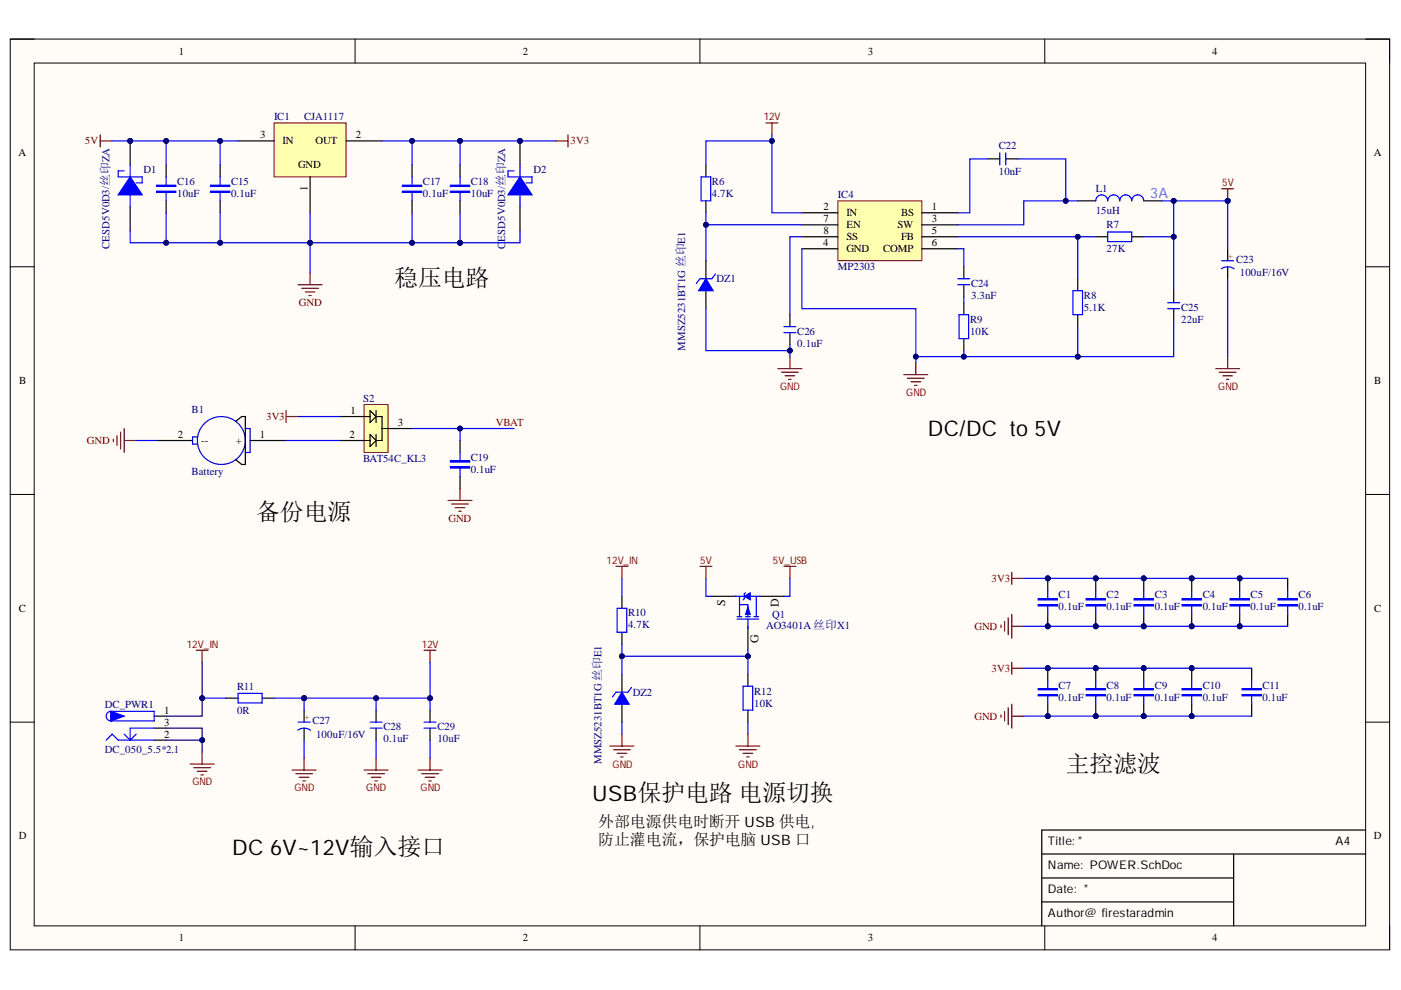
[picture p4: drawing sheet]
<svg xmlns="http://www.w3.org/2000/svg" width="297mm" height="210mm" viewBox="0 0 297 210" stroke-linecap="round" stroke-linejoin="round" font-family="sans-serif">
<defs><g id="words">
<g font-size="5.1">
<text x="83.6" y="60.6">稳压电路</text>
<text x="54.3" y="110.2">备份电源</text>
<text x="226" y="163.6">主控滤波</text>
</g>
<g font-size="4.6">
<text x="196.7" y="92.4">DC/DC to 5V</text>
<text x="125.6" y="169.9">USB保护电路 电源切换</text>
<text x="49.2" y="181.3">DC 6V~12V输入接口</text>
</g>
<g font-size="3.4">
<text x="126.8" y="175.3">外部电源供电时断开 USB 供电,</text>
<text x="126.8" y="179.1">防止灌电流，保护电脑 USB 口</text>
</g>
<text font-size="3" fill="#4a86e8" x="243.8" y="41.9">3A</text>
<g font-size="2.5" fill="#080d02">
<text x="153.7" y="128.5" transform="rotate(-90 153.7 128.5)">S</text>
<text x="165.1" y="128.8" transform="rotate(-90 165.1 128.8)">D</text>
<text x="160.8" y="136.4" transform="rotate(-90 160.8 136.4)">G</text>
</g>
<g font-size="2.5">
<text x="222.2" y="179.2">Title: *</text>
<text x="283.2" y="179.2">A4</text>
<text x="222.2" y="184.3">Name: POWER.SchDoc</text>
<text x="222.2" y="189.4">Date: *</text>
<text x="222.2" y="194.4">Author@ firestaradmin</text>
</g>
<g font-size="2.3">
<text x="37.9" y="11.6">1</text>
<text x="110.8" y="11.6">2</text>
<text x="184" y="11.6">3</text>
<text x="257" y="11.6">4</text>
<text x="55.2" y="29.3">3</text>
<text x="75.5" y="29.3">2</text>
<text x="3.9" y="33.1">A</text>
<text x="59.9" y="30.6">IN</text>
<text x="63.2" y="35.7">GND</text>
<text x="66.9" y="30.6">OUT</text>
<text x="291.3" y="33.1">A</text>
<text x="65.2" y="40.4" transform="rotate(-90 65.2 40.4)">1</text>
<text x="174.6" y="44.6">2</text>
<text x="174.6" y="47.1">7</text>
<text x="179.4" y="45.8">IN</text>
<text x="191" y="45.8">BS</text>
<text x="197.5" y="44.6">1</text>
<text x="197.5" y="47.1">3</text>
<text x="174.5" y="52.3">4</text>
<text x="174.6" y="49.7">8</text>
<text x="179.4" y="48.4">EN</text>
<text x="179.4" y="51">SS</text>
<text x="179.4" y="53.5">GND</text>
<text x="187.2" y="53.5">COMP</text>
<text x="190.3" y="48.4">SW</text>
<text x="191" y="51">FB</text>
<text x="197.5" y="49.7">5</text>
<text x="197.5" y="52.3">6</text>
<text x="4.1" y="81.4">B</text>
<text x="291.4" y="81.4">B</text>
<text x="74.3" y="87.8">1</text>
<text x="37.7" y="92.9">2</text>
<text x="42.6" y="94.2">--</text>
<text x="50" y="94.2">+</text>
<text x="55.1" y="92.9">1</text>
<text x="74.1" y="92.9">2</text>
<text x="84.3" y="90.3">3</text>
<text x="4" y="129.7">C</text>
<text x="291.4" y="129.7">C</text>
<text x="34.8" y="151.3">1</text>
<text x="34.8" y="153.9">3</text>
<text x="34.8" y="156.4">2</text>
<text x="4" y="178">D</text>
<text x="291.3" y="178">D</text>
<text x="37.9" y="199.6">1</text>
<text x="110.8" y="199.6">2</text>
<text x="184" y="199.6">3</text>
<text x="257" y="199.6">4</text>
</g>
<g font-size="2.3" fill="#000080">
<text x="58.1" y="25.5">IC1</text>
<text x="64.5" y="25.5">CJA1117</text>
<text x="211.8" y="31.6">C22</text>
<text x="30.5" y="36.7">D1</text>
<text x="37.6" y="39.2">C16</text>
<text x="37.6" y="41.8">10uF</text>
<text x="49" y="39.2">C15</text>
<text x="49" y="41.8">0.1uF</text>
<text x="89.7" y="39.2">C17</text>
<text x="89.7" y="41.8">0.1uF</text>
<text x="99.8" y="39.2">C18</text>
<text x="99.8" y="41.8">10uF</text>
<text x="113.1" y="36.7">D2</text>
<text x="150.9" y="39.2">R6</text>
<text x="150.9" y="41.8">4.7K</text>
<text x="211.8" y="37.2">10nF</text>
<text x="232.3" y="40.8">L1</text>
<text x="177.7" y="42">IC4</text>
<text x="232.3" y="45.3">15uH</text>
<text x="23.2" y="52.8" transform="rotate(-90 23.2 52.8)">CESD5V0D3/丝印ZA</text>
<text x="107.1" y="52.8" transform="rotate(-90 107.1 52.8)">C</text>
<text x="107.1" y="51.2" transform="rotate(-90 107.1 51.2)">ESD5V0D3/丝印ZA</text>
<text x="234.6" y="48.4">R7</text>
<text x="234.6" y="53.5">27K</text>
<text x="151.9" y="59.9">DZ1</text>
<text x="177.7" y="57.3">MP2303</text>
<text x="262.1" y="55.8">C23</text>
<text x="262.9" y="58.6">100uF/16V</text>
<text x="205.9" y="60.9">C24</text>
<text x="205.9" y="63.4">3.3nF</text>
<text x="229.8" y="63.4">R8</text>
<text x="229.8" y="65.9">5.1K</text>
<text x="250.4" y="65.9">C25</text>
<text x="169" y="71">C26</text>
<text x="205.7" y="68.5">R9</text>
<text x="205.7" y="71">10K</text>
<text x="250.4" y="68.5">22uF</text>
<text x="145.3" y="74.3" transform="rotate(-90 145.3 74.3)">MMSZ5231BT1G 丝印E1</text>
<text x="169" y="73.6">0.1uF</text>
<text x="40.6" y="87.5">B1</text>
<text x="77" y="85.2">S2</text>
<text x="40.6" y="100.8">Battery</text>
<text x="77" y="98">BAT54C_KL3</text>
<text x="99.8" y="97.7">C19</text>
<text x="99.8" y="100.3">0.1uF</text>
<text x="133.2" y="130.7">R10</text>
<text x="163.7" y="131">Q1</text>
<text x="224.5" y="126.9">C1</text>
<text x="224.5" y="129.4">0.1uF</text>
<text x="234.6" y="126.9">C2</text>
<text x="234.6" y="129.4">0.1uF</text>
<text x="244.8" y="126.9">C3</text>
<text x="244.8" y="129.4">0.1uF</text>
<text x="255" y="126.9">C4</text>
<text x="255" y="129.4">0.1uF</text>
<text x="265.1" y="126.9">C5</text>
<text x="265.1" y="129.4">0.1uF</text>
<text x="275.3" y="126.9">C6</text>
<text x="275.3" y="129.4">0.1uF</text>
<text x="133.2" y="133.2">4.7K</text>
<text x="162.4" y="133.4">AO3401A丝印X1</text>
<text x="50.3" y="146.3">R11</text>
<text x="134.2" y="147.5">DZ2</text>
<text x="159.9" y="147.3">R12</text>
<text x="159.9" y="149.8">10K</text>
<text x="224.5" y="146">C7</text>
<text x="224.5" y="148.5">0.1uF</text>
<text x="234.6" y="146">C8</text>
<text x="234.6" y="148.5">0.1uF</text>
<text x="244.8" y="146">C9</text>
<text x="244.8" y="148.5">0.1uF</text>
<text x="255" y="146">C10</text>
<text x="255" y="148.5">0.1uF</text>
<text x="267.7" y="146">C11</text>
<text x="267.7" y="148.5">0.1uF</text>
<text x="22.3" y="150.1">DC_PWR1</text>
<text x="50.3" y="151.3">0R</text>
<text x="66.2" y="153.6">C27</text>
<text x="81.3" y="154.9">C28</text>
<text x="92.7" y="154.9">C29</text>
<text x="22.3" y="159.7">DC_050_5.5*2.1</text>
<text x="67" y="156.4">100uF/16V</text>
<text x="81.3" y="157.4">0.1uF</text>
<text x="92.7" y="157.4">10uF</text>
<text x="127.5" y="162" transform="rotate(-90 127.5 162)">MMSZ5231BT1G 丝印E1</text>
</g>
<g font-size="2.3" fill="#800000">
<text x="18" y="30.6">5V</text>
<text x="121" y="30.6">3V3</text>
<text x="63.4" y="64.9">GND</text>
<text x="56.4" y="89">3V3</text>
<text x="18.4" y="94.2">GND</text>
<text x="105.2" y="90.3">VBAT</text>
<text x="95.1" y="110.7">GND</text>
<text x="210.2" y="123.3">3V3</text>
<text x="206.6" y="133.5">GND</text>
<text x="210.2" y="142.4">3V3</text>
<text x="206.6" y="152.6">GND</text>
</g>
<g font-size="2.2" fill="#800000">
<text x="161.9" y="25.5">12V</text>
<text x="259.1" y="39.5">5V</text>
<text x="165.4" y="82.7">GND</text>
<text x="192.1" y="84">GND</text>
<text x="258.3" y="82.7">GND</text>
<text x="128.6" y="119.5">12V_IN</text>
<text x="148.5" y="119.5">5V</text>
<text x="163.9" y="119.5">5V_USB</text>
<text x="39.6" y="137.4">12V_IN</text>
<text x="89.4" y="137.4">12V</text>
<text x="40.8" y="166.5">GND</text>
<text x="62.4" y="167.8">GND</text>
<text x="77.7" y="167.8">GND</text>
<text x="89.2" y="167.8">GND</text>
<text x="129.9" y="162.7">GND</text>
<text x="156.5" y="162.7">GND</text>
</g>
<g font-size="1.9" fill="#f00">
<text x="260.4" y="53.8" transform="rotate(90 260.4 53.8)">+</text>
<text x="64.6" y="151.6" transform="rotate(90 64.6 151.6)">+</text>
</g>
</g></defs>
<path d="M2.2 8.3h292.4v193.1h-292.4z" fill-rule="evenodd" fill="#fffcf8"/>
<path d="M2.2 8.3h292.4v193.1h-292.4z" fill="none" stroke="#000" stroke-width=".21"/>
<path d="M7.3 13.4h282.2v182.9h-282.2z" fill-rule="evenodd" fill="#fffcf8"/>
<g fill="none" stroke="#000" stroke-width=".21">
<path d="M2.2 8.3h5.1M7.3 13.4h282.2v182.9h-282.2zM75.3 8.3v5.1M148.4 8.3v5.1M221.5 8.3v5.1M289.5 8.3h5.1v5.1M2.2 56.6h5.1M289.5 56.6h5.1M2.2 104.8h5.1M289.5 104.8h5.1M2.2 153.1h5.1M289.5 153.1h5.1"/>
<path d="M75.3 196.3v5.1M148.4 196.3v5.1M221.5 196.3v5.1M294.6 196.3v5.1"/>
</g>
<path d="M289.5 176h-68.6v20.3M220.9 181.1h68.6M220.9 186.2h40.7M220.9 191.2h40.7M261.6 181.1v15.2" fill="none" stroke="#000" stroke-width=".25"/>
<path d="M21.2 29.9h2.6M21.2 28.6v2.5M117.9 29.9h2.5M120.4 28.6v2.5" fill="none" stroke="#800000" stroke-width=".25"/>
<path d="M58.1 26.1h15.3v11.4h-15.3z" fill-rule="evenodd" fill="#ffffb0"/>
<path d="M58.1 26.1h15.3v11.4h-15.3z" fill="none" stroke="#800000" stroke-width=".21"/>
<path d="M35.2 35v2.5M46.7 35v2.5M50.5 29.9h7.6M65.7 37.5v7.6M73.4 29.9h7.6M87.4 35v2.5M97.5 35v2.5M35.2 42.6v2.5M46.7 42.6v2.5M87.4 42.6v2.5M97.5 42.6v2.5" fill="none" stroke="#000" stroke-width=".25"/>
<g fill="none" stroke="#00f" stroke-width=".25">
<path d="M33.2 39.3h4.1v.2h-4.1zM33.2 39.4h4.1M35.2 37.5v1.8M44.6 39.3h4.1v.2h-4.1zM44.6 39.4h4.1M46.7 37.5v1.8M85.3 39.3h4.1v.2h-4.1zM85.3 39.4h4.1M87.4 37.5v1.8M95.5 39.3h4.1v.2h-4.1zM95.5 39.4h4.1M97.5 37.5v1.8"/>
<path d="M33.2 40.5h4.1v.3h-4.1zM33.2 40.7h4.1M35.2 40.8v1.8M44.6 40.5h4.1v.3h-4.1zM44.6 40.7h4.1M46.7 40.8v1.8M85.3 40.5h4.1v.3h-4.1zM85.3 40.7h4.1M87.4 40.8v1.8M95.5 40.5h4.1v.3h-4.1zM95.5 40.7h4.1M97.5 40.8v1.8"/>
</g>
<circle cx="27.6" cy="29.9" r=".51" fill="#000080"/>
<circle cx="27.6" cy="29.9" r=".51" fill="none" stroke="#000080" stroke-width=".21"/>
<path d="M27.6 37.5l2.5 3.8h-5z" fill="#00f"/>
<path d="M27.6 37.5l2.5 3.8h-5z" fill="none" stroke="#00f" stroke-width=".25"/>
<path d="M27.6 29.9v5.1M27.6 43.9v5" fill="none" stroke="#000" stroke-width=".25"/>
<circle cx="27.6" cy="29.9" r=".51" fill="#000080"/>
<circle cx="27.6" cy="29.9" r=".51" fill="none" stroke="#000080" stroke-width=".21"/>
<path d="M26.3 36.2h-1.2v1.3h5v1.3h-1.2M27.6 35v2.5M27.6 41.3v2.6" fill="none" stroke="#00f" stroke-width=".25"/>
<circle cx="110.2" cy="29.9" r=".51" fill="#000080"/>
<circle cx="110.2" cy="29.9" r=".51" fill="none" stroke="#000080" stroke-width=".21"/>
<path d="M110.2 37.5l2.6 3.8h-5.1z" fill="#00f"/>
<path d="M110.2 37.5l2.6 3.8h-5.1z" fill="none" stroke="#00f" stroke-width=".25"/>
<path d="M110.2 29.9v5.1M110.2 43.9v5" fill="none" stroke="#000" stroke-width=".25"/>
<circle cx="110.2" cy="29.9" r=".51" fill="#000080"/>
<circle cx="110.2" cy="29.9" r=".51" fill="none" stroke="#000080" stroke-width=".21"/>
<path d="M109 36.2h-1.3v1.3h5.1v1.3h-1.3M110.2 35v2.5M110.2 41.3v2.6M95.5 97.7h4.1v.3h-4.1zM95.5 99h4.1v.2h-4.1zM95.5 97.8h4.1M95.5 99.1h4.1M97.5 95.9v1.8M97.5 99.2v1.8" fill="none" stroke="#00f" stroke-width=".25"/>
<path d="M65.7 57.8v2.6M63.2 60.4h5.1M64 61.1h3.5M64.7 61.9h2.1M65.5 62.7h.5M24 93.1v.6M24.8 92.4v2M25.6 91.6v3.6M26.3 90.9v5M26.3 93.4h2.6M60.7 87v2.6M60.7 88.3h2.5" fill="none" stroke="#800000" stroke-width=".25"/>
<path d="M33.2 93.4h7.6M50 89.3l1.3-1h.7v10.2h-.7l-1.3-1M53 93.4h7.7M97.5 93.4v2.5M97.5 101v2.6" fill="none" stroke="#000" stroke-width=".25"/>
<path d="M41.8 92.6h-1v1.6h1M43.3 97a5.1 5.1 0 0 1 2-8.4 5.1 5.1 0 0 1 6.7 5.5 5.1 5.1 0 0 1-7.9 3.5l-.7-.6M52 90.9h1v5h-1" fill="none" stroke="#0000bf" stroke-width=".25"/>
<path d="M77.2 85.8h5.1v10.1h-5.1z" fill-rule="evenodd" fill="#ffffb0"/>
<path d="M77.2 85.8h5.1v10.1h-5.1z" fill="none" stroke="#800000" stroke-width=".21"/>
<path d="M209.4 33.7h2.6M213.2 33.7h2.6M72.1 93.4h6.4M72.1 88.3h6.4M78.5 87l1.2 1.3-1.2 1.3zM78.5 92.1l1.2 1.3-1.2 1.3zM79.7 88.3h1.3v5.1h-1.3M79.7 87v2.6M79.7 92.1v2.6M81 90.9h6.4" fill="none" stroke="#000" stroke-width=".25"/>
<path d="M162.4 26.1h2.5M163.7 26.1v2.5M259 40h2.6M260.3 40v2.6M95 106.1h5.1M95.8 106.9h3.5M96.5 107.6h2.1M97.3 108.4h.5M97.5 103.6v2.5" fill="none" stroke="#800000" stroke-width=".25"/>
<path d="M212 32.4v2.6M213.2 32.4v2.6" fill="none" stroke="#00f" stroke-width=".25"/>
<circle cx="260.3" cy="42.6" r=".51" fill="#000080"/>
<circle cx="260.3" cy="42.6" r=".51" fill="none" stroke="#000080" stroke-width=".21"/>
<path d="M149.7 35v2.5M149.7 42.6v2.5M228.5 42.6h3.8M232.3 50.2h2.6M239.9 50.2h2.6M242.5 42.6h3.8" fill="none" stroke="#000" stroke-width=".25"/>
<path d="M148.7 37.5h2v5.1h-2zM232.3 42.6a1.27 1.27 0 0 1 1.3-1.3 1.27 1.27 0 0 1 1.3 1.3 1.27 1.27 0 0 1 1.2-1.3 1.27 1.27 0 0 1 1.3 1.3 1.27 1.27 0 0 1 1.3-1.3 1.27 1.27 0 0 1 1.2 1.3 1.27 1.27 0 0 1 1.3-1.3 1.27 1.27 0 0 1 1.3 1.3M234.9 49.2h5v2h-5z" fill="none" stroke="#00f" stroke-width=".25"/>
<path d="M177.6 42.6h17.8v12.7h-17.8z" fill-rule="evenodd" fill="#ffffb0"/>
<path d="M177.6 42.6h17.8v12.7h-17.8z" fill="none" stroke="#800000" stroke-width=".21"/>
<g fill="none" stroke="#000" stroke-width=".25">
<path d="M149.7 55.3v3.8M170 45.1h7.6M170 47.7h7.6M170 50.2h7.6M170 52.7h7.6M195.4 45.1h7.7M195.4 47.7h7.7M195.4 50.2h7.7M195.4 52.7h7.7M204.3 56.6v2.5M228.5 59.1v2.5M149.7 61.6v3.8"/>
<path d="M167.5 66.7v2.6M167.5 70.5v2.6M204.3 60.4v2.5M204.3 64.2v2.5M204.3 71.8v2.5M228.5 66.7v2.6M248.8 61.6v2.6M248.8 65.4v2.6"/>
</g>
<path d="M203.1 59.1h2.5M166.2 70.5h2.5M166.2 69.3h2.5M203.1 60.4h2.5M203.3 66.7h2.1v5.1h-2.1zM227.5 61.6h2v5.1h-2zM247.6 65.4h2.5M247.6 64.2h2.5" fill="none" stroke="#00f" stroke-width=".25"/>
<path d="M164.9 78.2h5.1M165.7 78.9h3.5M166.5 79.7h2M167.5 75.6v2.6M191.6 79.4h5.1M194.2 76.9v2.5M167.2 80.4h.5M192.4 80.2h3.6M193.2 81h2M193.9 81.7h.5" fill="none" stroke="#800000" stroke-width=".25"/>
<path d="M149.7 59.1l1.5 2.5h-3.1z" fill="#00f"/>
<g fill="none" stroke="#00f" stroke-width=".25">
<path d="M149.7 59.1l1.5 2.5h-3.1zM151.7 58.1l-.8 1h-2.5l-.8 1M259 57a2.3 2.3 0 0 1 2.6 0M259 55.3h2.6M22.5 156.9l1.3-1.2 1.3 1.2h7.6M23.5 150.8a1.02 1.02 0 0 0-1 1 1.02 1.02 0 0 0 1 1.1M23.5 150.8h9.2v2.1h-9.2M23.5 150.8v2.1M26.3 155.7l1.3 1.2M28.9 155.7l-1.3 1.2M32.7 154.4h-5.1v2.5M50.5 147h5.1v2h-5.1z"/>
<path d="M63.2 154.8a2.27 2.27 0 0 1 2.6 0M63.2 153.1h2.5"/>
</g>
<path d="M260.3 52.7v2.6M260.3 56.6v2.5M32.7 151.8h2.5M32.7 156.9h2.5M32.7 154.4h2.5M47.9 148h2.6M55.6 148h2.5M64.5 150.6v2.5M64.5 154.4v2.5" fill="none" stroke="#000" stroke-width=".25"/>
<path d="M257.8 78.2h5M258.5 78.9h3.6M259.3 79.7h2M260.3 75.6v2.6M260 80.4h.5M41.6 137.9h2.5M42.9 137.9v2.5M89.9 137.9h2.5M91.2 137.9v2.5" fill="none" stroke="#800000" stroke-width=".25"/>
<path d="M23.5 150.8l2.8 1-2.8 1.1z" fill="#00f"/>
<path d="M156.3 131.3h4.6M156.3 130.8h1M156.8 128.2h1.8v2.6M158.1 130.8h1M158.6 131.3v2M159.8 130.8h1.1M160.3 126.4v4.4M23.5 150.8l2.8 1-2.8 1.1zM78.5 154.4h2.5M78.5 153.1h2.5M89.9 154.4h2.5M89.9 153.1h2.5" fill="none" stroke="#00f" stroke-width=".25"/>
<path d="M150.9 126.4h5.1M158.6 132.8v5.1M161.1 126.4h5.1M79.7 150.6v2.5M79.7 154.4v2.5M91.2 150.6v2.5M91.2 154.4v2.5" fill="none" stroke="#000" stroke-width=".25"/>
<g fill="none" stroke="#800000" stroke-width=".25">
<path d="M42.9 159.5v2.5M40.3 162h5.1M41.1 162.8h3.5M41.8 163.5h2.1M42.6 164.3h.5M61.9 163.3h5.1M62.7 164h3.6M63.5 164.8h2M64.2 165.6h.5M64.5 160.7v2.6M77.2 163.3h5.1M78 164h3.5"/>
<path d="M78.7 164.8h2M79.5 165.6h.5M79.7 160.7v2.6M88.6 163.3h5.1M89.4 164h3.6M90.2 164.8h2M90.9 165.6h.5M91.2 160.7v2.6"/>
</g>
<path d="M158.6 128.7l.5 1.5h-1z" fill="#00f"/>
<path d="M158.6 128.7l.5 1.5h-1z" fill="none" stroke="#00f" stroke-width=".21"/>
<path d="M157.8 126.4l1.3-.7v1.5z" fill="#00f"/>
<path d="M157.8 126.4l1.3-.7v1.5z" fill="none" stroke="#00f" stroke-width=".21"/>
<path d="M155.8 126.4h2M156.8 126.4v4.4M158.1 125.7l-.3 .2v1l-.2 .3M159.1 126.4h2" fill="none" stroke="#00f" stroke-width=".25"/>
<path d="M131.9 143v3.8M131.9 149.3v3.8" fill="none" stroke="#000" stroke-width=".25"/>
<path d="M131.9 146.8l1.5 2.5h-3.1z" fill="#00f"/>
<path d="M130.8 129h2.1v5.1h-2.1zM131.9 146.8l1.5 2.5h-3.1zM133.9 145.7l-.8 1.1h-2.5l-.8 1M157.6 145.5h2v5.1h-2z" fill="none" stroke="#00f" stroke-width=".25"/>
<g fill="none" stroke="#800000" stroke-width=".25">
<path d="M130.6 120.1h2.5M131.9 120.1v2.5M148.4 120.1h2.5M149.7 120.1v2.5M166.2 120.1h2.5M167.5 120.1v2.5M212.2 132.5v.5M213 131.8v2M213.8 131v3.6M214.5 121.4v2.5M214.5 130.2v5.1M214.5 132.8h2.6"/>
<path d="M214.5 122.6h2.6M129.3 158.2h5.1M130.1 159h3.5M130.8 159.7h2.1M131.9 155.7v2.5M156 158.2h5.1M156.8 159h3.5M157.6 159.7h2M158.6 155.7v2.5M212.2 151.6v.5M213 150.8v2.1M213.8 150.1v3.5"/>
<path d="M214.5 140.4v2.6M214.5 149.3v5.1M214.5 151.8h2.6M214.5 141.7h2.6M131.6 160.5h.5M158.3 160.5h.5"/>
</g>
<path d="M131.9 126.4v2.6M131.9 134.1v2.5M158.6 143v2.5M158.6 150.6v2.5" fill="none" stroke="#000" stroke-width=".25"/>
<circle cx="222.1" cy="132.8" r=".51" fill="#000080"/>
<circle cx="222.1" cy="132.8" r=".51" fill="none" stroke="#000080" stroke-width=".21"/>
<circle cx="222.1" cy="122.6" r=".51" fill="#000080"/>
<circle cx="222.1" cy="122.6" r=".51" fill="none" stroke="#000080" stroke-width=".21"/>
<path d="M222.1 130.2v2.6" fill="none" stroke="#000" stroke-width=".25"/>
<circle cx="222.1" cy="132.8" r=".51" fill="#000080"/>
<circle cx="222.1" cy="132.8" r=".51" fill="none" stroke="#000080" stroke-width=".21"/>
<path d="M222.1 122.6v2.6" fill="none" stroke="#000" stroke-width=".25"/>
<circle cx="222.1" cy="122.6" r=".51" fill="#000080"/>
<circle cx="222.1" cy="122.6" r=".51" fill="none" stroke="#000080" stroke-width=".21"/>
<path d="M220.1 128.2h4.1v.3h-4.1zM220.1 126.9h4.1v.3h-4.1zM220.1 128.3h4.1M220.1 127.1h4.1M222.1 125.2v1.7M222.1 128.5v1.7" fill="none" stroke="#00f" stroke-width=".25"/>
<circle cx="222.1" cy="151.8" r=".51" fill="#000080"/>
<circle cx="222.1" cy="151.8" r=".51" fill="none" stroke="#000080" stroke-width=".21"/>
<circle cx="222.1" cy="141.7" r=".51" fill="#000080"/>
<circle cx="222.1" cy="141.7" r=".51" fill="none" stroke="#000080" stroke-width=".21"/>
<path d="M222.1 149.3v2.5" fill="none" stroke="#000" stroke-width=".25"/>
<circle cx="222.1" cy="151.8" r=".51" fill="#000080"/>
<circle cx="222.1" cy="151.8" r=".51" fill="none" stroke="#000080" stroke-width=".21"/>
<path d="M222.1 141.7v2.5" fill="none" stroke="#000" stroke-width=".25"/>
<circle cx="222.1" cy="141.7" r=".51" fill="#000080"/>
<circle cx="222.1" cy="141.7" r=".51" fill="none" stroke="#000080" stroke-width=".21"/>
<path d="M220.1 147.3h4.1v.2h-4.1zM220.1 146h4.1v.3h-4.1zM220.1 147.4h4.1M220.1 146.1h4.1M222.1 144.2v1.8M222.1 147.5v1.8" fill="none" stroke="#00f" stroke-width=".25"/>
<circle cx="232.3" cy="132.8" r=".51" fill="#000080"/>
<circle cx="232.3" cy="132.8" r=".51" fill="none" stroke="#000080" stroke-width=".21"/>
<circle cx="232.3" cy="122.6" r=".51" fill="#000080"/>
<circle cx="232.3" cy="122.6" r=".51" fill="none" stroke="#000080" stroke-width=".21"/>
<path d="M232.3 130.2v2.6" fill="none" stroke="#000" stroke-width=".25"/>
<circle cx="232.3" cy="132.8" r=".51" fill="#000080"/>
<circle cx="232.3" cy="132.8" r=".51" fill="none" stroke="#000080" stroke-width=".21"/>
<path d="M232.3 122.6v2.6" fill="none" stroke="#000" stroke-width=".25"/>
<circle cx="232.3" cy="122.6" r=".51" fill="#000080"/>
<circle cx="232.3" cy="122.6" r=".51" fill="none" stroke="#000080" stroke-width=".21"/>
<path d="M230.3 128.2h4v.3h-4zM230.3 126.9h4v.3h-4zM230.3 128.3h4M230.3 127.1h4M232.3 125.2v1.7M232.3 128.5v1.7" fill="none" stroke="#00f" stroke-width=".25"/>
<circle cx="232.3" cy="151.8" r=".51" fill="#000080"/>
<circle cx="232.3" cy="151.8" r=".51" fill="none" stroke="#000080" stroke-width=".21"/>
<circle cx="232.3" cy="141.7" r=".51" fill="#000080"/>
<circle cx="232.3" cy="141.7" r=".51" fill="none" stroke="#000080" stroke-width=".21"/>
<path d="M232.3 149.3v2.5" fill="none" stroke="#000" stroke-width=".25"/>
<circle cx="232.3" cy="151.8" r=".51" fill="#000080"/>
<circle cx="232.3" cy="151.8" r=".51" fill="none" stroke="#000080" stroke-width=".21"/>
<path d="M232.3 141.7v2.5" fill="none" stroke="#000" stroke-width=".25"/>
<circle cx="232.3" cy="141.7" r=".51" fill="#000080"/>
<circle cx="232.3" cy="141.7" r=".51" fill="none" stroke="#000080" stroke-width=".21"/>
<path d="M230.3 147.3h4v.2h-4zM230.3 146h4v.3h-4zM230.3 147.4h4M230.3 146.1h4M232.3 144.2v1.8M232.3 147.5v1.8" fill="none" stroke="#00f" stroke-width=".25"/>
<circle cx="242.5" cy="132.8" r=".51" fill="#000080"/>
<circle cx="242.5" cy="132.8" r=".51" fill="none" stroke="#000080" stroke-width=".21"/>
<circle cx="242.5" cy="122.6" r=".51" fill="#000080"/>
<circle cx="242.5" cy="122.6" r=".51" fill="none" stroke="#000080" stroke-width=".21"/>
<path d="M242.5 130.2v2.6" fill="none" stroke="#000" stroke-width=".25"/>
<circle cx="242.5" cy="132.8" r=".51" fill="#000080"/>
<circle cx="242.5" cy="132.8" r=".51" fill="none" stroke="#000080" stroke-width=".21"/>
<path d="M242.5 122.6v2.6" fill="none" stroke="#000" stroke-width=".25"/>
<circle cx="242.5" cy="122.6" r=".51" fill="#000080"/>
<circle cx="242.5" cy="122.6" r=".51" fill="none" stroke="#000080" stroke-width=".21"/>
<path d="M240.5 128.2h4v.3h-4zM240.5 126.9h4v.3h-4zM240.5 128.3h4M240.5 127.1h4M242.5 125.2v1.7M242.5 128.5v1.7" fill="none" stroke="#00f" stroke-width=".25"/>
<circle cx="242.5" cy="151.8" r=".51" fill="#000080"/>
<circle cx="242.5" cy="151.8" r=".51" fill="none" stroke="#000080" stroke-width=".21"/>
<circle cx="242.5" cy="141.7" r=".51" fill="#000080"/>
<circle cx="242.5" cy="141.7" r=".51" fill="none" stroke="#000080" stroke-width=".21"/>
<path d="M242.5 149.3v2.5" fill="none" stroke="#000" stroke-width=".25"/>
<circle cx="242.5" cy="151.8" r=".51" fill="#000080"/>
<circle cx="242.5" cy="151.8" r=".51" fill="none" stroke="#000080" stroke-width=".21"/>
<path d="M242.5 141.7v2.5" fill="none" stroke="#000" stroke-width=".25"/>
<circle cx="242.5" cy="141.7" r=".51" fill="#000080"/>
<circle cx="242.5" cy="141.7" r=".51" fill="none" stroke="#000080" stroke-width=".21"/>
<path d="M240.5 147.3h4v.2h-4zM240.5 146h4v.3h-4zM240.5 147.4h4M240.5 146.1h4M242.5 144.2v1.8M242.5 147.5v1.8" fill="none" stroke="#00f" stroke-width=".25"/>
<circle cx="252.7" cy="132.8" r=".51" fill="#000080"/>
<circle cx="252.7" cy="132.8" r=".51" fill="none" stroke="#000080" stroke-width=".21"/>
<circle cx="252.7" cy="122.6" r=".51" fill="#000080"/>
<circle cx="252.7" cy="122.6" r=".51" fill="none" stroke="#000080" stroke-width=".21"/>
<path d="M252.7 130.2v2.6" fill="none" stroke="#000" stroke-width=".25"/>
<circle cx="252.7" cy="132.8" r=".51" fill="#000080"/>
<circle cx="252.7" cy="132.8" r=".51" fill="none" stroke="#000080" stroke-width=".21"/>
<path d="M252.7 122.6v2.6" fill="none" stroke="#000" stroke-width=".25"/>
<circle cx="252.7" cy="122.6" r=".51" fill="#000080"/>
<circle cx="252.7" cy="122.6" r=".51" fill="none" stroke="#000080" stroke-width=".21"/>
<path d="M250.6 128.2h4.1v.3h-4.1zM250.6 126.9h4.1v.3h-4.1zM250.6 128.3h4.1M250.6 127.1h4.1M252.7 125.2v1.7M252.7 128.5v1.7" fill="none" stroke="#00f" stroke-width=".25"/>
<circle cx="252.7" cy="151.8" r=".51" fill="#000080"/>
<circle cx="252.7" cy="151.8" r=".51" fill="none" stroke="#000080" stroke-width=".21"/>
<circle cx="252.7" cy="141.7" r=".51" fill="#000080"/>
<circle cx="252.7" cy="141.7" r=".51" fill="none" stroke="#000080" stroke-width=".21"/>
<path d="M252.7 149.3v2.5" fill="none" stroke="#000" stroke-width=".25"/>
<circle cx="252.7" cy="151.8" r=".51" fill="#000080"/>
<circle cx="252.7" cy="151.8" r=".51" fill="none" stroke="#000080" stroke-width=".21"/>
<path d="M252.7 141.7v2.5" fill="none" stroke="#000" stroke-width=".25"/>
<circle cx="252.7" cy="141.7" r=".51" fill="#000080"/>
<circle cx="252.7" cy="141.7" r=".51" fill="none" stroke="#000080" stroke-width=".21"/>
<path d="M250.6 147.3h4.1v.2h-4.1zM250.6 146h4.1v.3h-4.1zM250.6 147.4h4.1M250.6 146.1h4.1M252.7 144.2v1.8M252.7 147.5v1.8" fill="none" stroke="#00f" stroke-width=".25"/>
<circle cx="262.8" cy="132.8" r=".51" fill="#000080"/>
<circle cx="262.8" cy="132.8" r=".51" fill="none" stroke="#000080" stroke-width=".21"/>
<circle cx="262.8" cy="122.6" r=".51" fill="#000080"/>
<circle cx="262.8" cy="122.6" r=".51" fill="none" stroke="#000080" stroke-width=".21"/>
<path d="M262.8 130.2v2.6" fill="none" stroke="#000" stroke-width=".25"/>
<circle cx="262.8" cy="132.8" r=".51" fill="#000080"/>
<circle cx="262.8" cy="132.8" r=".51" fill="none" stroke="#000080" stroke-width=".21"/>
<path d="M262.8 122.6v2.6" fill="none" stroke="#000" stroke-width=".25"/>
<circle cx="262.8" cy="122.6" r=".51" fill="#000080"/>
<circle cx="262.8" cy="122.6" r=".51" fill="none" stroke="#000080" stroke-width=".21"/>
<g fill="none" stroke="#00f" stroke-width=".25">
<path d="M260.3 42.6v10.1M260.8 128.2h4.1v.3h-4.1zM260.8 126.9h4.1v.3h-4.1zM260.8 128.3h4.1M260.8 127.1h4.1M262.8 125.2v1.7M262.8 128.5v1.7M271 128.2h4v.3h-4zM271 126.9h4v.3h-4zM271 128.3h4M271 127.1h4M273 125.2v1.7"/>
<path d="M273 128.5v1.7M263.3 147.3h4.1v.2h-4.1zM263.3 146h4.1v.3h-4.1zM263.3 147.4h4.1M263.3 146.1h4.1M265.4 144.2v1.8M265.4 147.5v1.8"/>
</g>
<path d="M273 122.6v2.6M273 130.2v2.6M265.4 141.7v2.5M265.4 149.3v2.5" fill="none" stroke="#000" stroke-width=".25"/>
<circle cx="260.3" cy="42.6" r=".51" fill="#000080"/>
<circle cx="260.3" cy="42.6" r=".51" fill="none" stroke="#000080" stroke-width=".21"/>
<path d="M23.8 29.9h26.7" fill="none" stroke="#00f" stroke-width=".25"/>
<circle cx="27.6" cy="29.9" r=".51" fill="#000080"/>
<circle cx="27.6" cy="29.9" r=".51" fill="none" stroke="#000080" stroke-width=".21"/>
<circle cx="35.2" cy="29.9" r=".51" fill="#000080"/>
<circle cx="35.2" cy="29.9" r=".51" fill="none" stroke="#000080" stroke-width=".21"/>
<circle cx="46.7" cy="29.9" r=".51" fill="#000080"/>
<circle cx="46.7" cy="29.9" r=".51" fill="none" stroke="#000080" stroke-width=".21"/>
<path d="M27.6 48.9v2.6h7.6" fill="none" stroke="#00f" stroke-width=".25"/>
<circle cx="35.2" cy="51.5" r=".51" fill="#000080"/>
<circle cx="35.2" cy="51.5" r=".51" fill="none" stroke="#000080" stroke-width=".21"/>
<path d="M28.9 93.4h4.3" fill="none" stroke="#00f" stroke-width=".25"/>
<path d="M35.2 156.9h7.7v2.6" fill="none" stroke="#000080" stroke-width=".25"/>
<circle cx="42.9" cy="156.9" r=".51" fill="#000080"/>
<circle cx="42.9" cy="156.9" r=".51" fill="none" stroke="#000080" stroke-width=".21"/>
<path d="M35.2 154.4h7.7v2.5" fill="none" stroke="#000080" stroke-width=".25"/>
<circle cx="42.9" cy="156.9" r=".51" fill="#000080"/>
<circle cx="42.9" cy="156.9" r=".51" fill="none" stroke="#000080" stroke-width=".21"/>
<path d="M42.9 140.4v11.4h-7.7" fill="none" stroke="#000080" stroke-width=".25"/>
<circle cx="42.9" cy="148" r=".51" fill="#000080"/>
<circle cx="42.9" cy="148" r=".51" fill="none" stroke="#000080" stroke-width=".21"/>
<path d="M35.2 45.1v6.4h62.3" fill="none" stroke="#00f" stroke-width=".25"/>
<circle cx="35.2" cy="51.5" r=".51" fill="#000080"/>
<circle cx="35.2" cy="51.5" r=".51" fill="none" stroke="#000080" stroke-width=".21"/>
<circle cx="46.7" cy="51.5" r=".51" fill="#000080"/>
<circle cx="46.7" cy="51.5" r=".51" fill="none" stroke="#000080" stroke-width=".21"/>
<circle cx="65.7" cy="51.5" r=".51" fill="#000080"/>
<circle cx="65.7" cy="51.5" r=".51" fill="none" stroke="#000080" stroke-width=".21"/>
<circle cx="87.4" cy="51.5" r=".51" fill="#000080"/>
<circle cx="87.4" cy="51.5" r=".51" fill="none" stroke="#000080" stroke-width=".21"/>
<circle cx="97.5" cy="51.5" r=".51" fill="#000080"/>
<circle cx="97.5" cy="51.5" r=".51" fill="none" stroke="#000080" stroke-width=".21"/>
<path d="M42.9 148h5" fill="none" stroke="#00f" stroke-width=".25"/>
<circle cx="42.9" cy="148" r=".51" fill="#000080"/>
<circle cx="42.9" cy="148" r=".51" fill="none" stroke="#000080" stroke-width=".21"/>
<path d="M58.1 148h6.4" fill="none" stroke="#00f" stroke-width=".25"/>
<circle cx="64.5" cy="148" r=".51" fill="#000080"/>
<circle cx="64.5" cy="148" r=".51" fill="none" stroke="#000080" stroke-width=".21"/>
<path d="M60.7 93.4h11.4M63.2 88.3h8.9M64.5 148h15.2v2.6" fill="none" stroke="#00f" stroke-width=".25"/>
<circle cx="64.5" cy="148" r=".51" fill="#000080"/>
<circle cx="64.5" cy="148" r=".51" fill="none" stroke="#000080" stroke-width=".21"/>
<circle cx="79.7" cy="148" r=".51" fill="#000080"/>
<circle cx="79.7" cy="148" r=".51" fill="none" stroke="#000080" stroke-width=".21"/>
<path d="M79.7 148h11.5v2.6" fill="none" stroke="#00f" stroke-width=".25"/>
<circle cx="79.7" cy="148" r=".51" fill="#000080"/>
<circle cx="79.7" cy="148" r=".51" fill="none" stroke="#000080" stroke-width=".21"/>
<circle cx="91.2" cy="148" r=".51" fill="#000080"/>
<circle cx="91.2" cy="148" r=".51" fill="none" stroke="#000080" stroke-width=".21"/>
<path d="M81 29.9h36.9" fill="none" stroke="#00f" stroke-width=".25"/>
<circle cx="87.4" cy="29.9" r=".51" fill="#000080"/>
<circle cx="87.4" cy="29.9" r=".51" fill="none" stroke="#000080" stroke-width=".21"/>
<circle cx="97.5" cy="29.9" r=".51" fill="#000080"/>
<circle cx="97.5" cy="29.9" r=".51" fill="none" stroke="#000080" stroke-width=".21"/>
<circle cx="110.2" cy="29.9" r=".51" fill="#000080"/>
<circle cx="110.2" cy="29.9" r=".51" fill="none" stroke="#000080" stroke-width=".21"/>
<path d="M87.4 90.9h21.6" fill="none" stroke="#00f" stroke-width=".25"/>
<circle cx="97.5" cy="90.9" r=".51" fill="#000080"/>
<circle cx="97.5" cy="90.9" r=".51" fill="none" stroke="#000080" stroke-width=".21"/>
<path d="M110.2 48.9v2.6h-12.7" fill="none" stroke="#00f" stroke-width=".25"/>
<circle cx="97.5" cy="51.5" r=".51" fill="#000080"/>
<circle cx="97.5" cy="51.5" r=".51" fill="none" stroke="#000080" stroke-width=".21"/>
<path d="M158.6 137.9v1.2h-26.7" fill="none" stroke="#00f" stroke-width=".25"/>
<circle cx="158.6" cy="139.1" r=".51" fill="#000080"/>
<circle cx="158.6" cy="139.1" r=".51" fill="none" stroke="#000080" stroke-width=".21"/>
<circle cx="131.9" cy="139.1" r=".51" fill="#000080"/>
<circle cx="131.9" cy="139.1" r=".51" fill="none" stroke="#000080" stroke-width=".21"/>
<path d="M149.7 65.4v8.9h17.8M149.7 122.6v3.8h1.2" fill="none" stroke="#00f" stroke-width=".25"/>
<circle cx="167.5" cy="74.3" r=".51" fill="#000080"/>
<circle cx="167.5" cy="74.3" r=".51" fill="none" stroke="#000080" stroke-width=".21"/>
<path d="M149.7 45.1v2.6h20.3" fill="none" stroke="#00f" stroke-width=".25"/>
<circle cx="149.7" cy="47.7" r=".51" fill="#000080"/>
<circle cx="149.7" cy="47.7" r=".51" fill="none" stroke="#000080" stroke-width=".21"/>
<path d="M163.7 28.6v1.3h-14v5.1" fill="none" stroke="#00f" stroke-width=".25"/>
<circle cx="163.7" cy="29.9" r=".51" fill="#000080"/>
<circle cx="163.7" cy="29.9" r=".51" fill="none" stroke="#000080" stroke-width=".21"/>
<path d="M163.7 29.9v15.2h6.3" fill="none" stroke="#00f" stroke-width=".25"/>
<circle cx="163.7" cy="29.9" r=".51" fill="#000080"/>
<circle cx="163.7" cy="29.9" r=".51" fill="none" stroke="#000080" stroke-width=".21"/>
<path d="M170 50.2h-2.5v16.5M170 52.7v12.7h24.2v11.5M167.5 122.6v3.8h-1.3" fill="none" stroke="#00f" stroke-width=".25"/>
<circle cx="194.2" cy="75.6" r=".51" fill="#000080"/>
<circle cx="194.2" cy="75.6" r=".51" fill="none" stroke="#000080" stroke-width=".21"/>
<path d="M204.3 74.3v1.3h-10.1" fill="none" stroke="#00f" stroke-width=".25"/>
<circle cx="204.3" cy="75.6" r=".51" fill="#000080"/>
<circle cx="204.3" cy="75.6" r=".51" fill="none" stroke="#000080" stroke-width=".21"/>
<circle cx="194.2" cy="75.6" r=".51" fill="#000080"/>
<circle cx="194.2" cy="75.6" r=".51" fill="none" stroke="#000080" stroke-width=".21"/>
<path d="M203.1 52.7h1.2v3.9M203.1 50.2h29.2" fill="none" stroke="#00f" stroke-width=".25"/>
<circle cx="228.5" cy="50.2" r=".51" fill="#000080"/>
<circle cx="228.5" cy="50.2" r=".51" fill="none" stroke="#000080" stroke-width=".21"/>
<path d="M228.5 42.6h-11.4v5.1h-14" fill="none" stroke="#00f" stroke-width=".25"/>
<circle cx="226" cy="42.6" r=".51" fill="#000080"/>
<circle cx="226" cy="42.6" r=".51" fill="none" stroke="#000080" stroke-width=".21"/>
<path d="M209.4 33.7h-3.8v11.4h-2.5M228.5 69.3v6.3h-24.2" fill="none" stroke="#00f" stroke-width=".25"/>
<circle cx="204.3" cy="75.6" r=".51" fill="#000080"/>
<circle cx="204.3" cy="75.6" r=".51" fill="none" stroke="#000080" stroke-width=".21"/>
<circle cx="228.5" cy="75.6" r=".51" fill="#000080"/>
<circle cx="228.5" cy="75.6" r=".51" fill="none" stroke="#000080" stroke-width=".21"/>
<path d="M215.8 33.7h10.2v8.9" fill="none" stroke="#00f" stroke-width=".25"/>
<circle cx="226" cy="42.6" r=".51" fill="#000080"/>
<circle cx="226" cy="42.6" r=".51" fill="none" stroke="#000080" stroke-width=".21"/>
<path d="M217.1 151.8h48.3" fill="none" stroke="#00f" stroke-width=".25"/>
<circle cx="222.1" cy="151.8" r=".51" fill="#000080"/>
<circle cx="222.1" cy="151.8" r=".51" fill="none" stroke="#000080" stroke-width=".21"/>
<circle cx="232.3" cy="151.8" r=".51" fill="#000080"/>
<circle cx="232.3" cy="151.8" r=".51" fill="none" stroke="#000080" stroke-width=".21"/>
<circle cx="242.5" cy="151.8" r=".51" fill="#000080"/>
<circle cx="242.5" cy="151.8" r=".51" fill="none" stroke="#000080" stroke-width=".21"/>
<circle cx="252.7" cy="151.8" r=".51" fill="#000080"/>
<circle cx="252.7" cy="151.8" r=".51" fill="none" stroke="#000080" stroke-width=".21"/>
<path d="M217.1 141.7h48.3" fill="none" stroke="#00f" stroke-width=".25"/>
<circle cx="252.7" cy="141.7" r=".51" fill="#000080"/>
<circle cx="252.7" cy="141.7" r=".51" fill="none" stroke="#000080" stroke-width=".21"/>
<circle cx="242.5" cy="141.7" r=".51" fill="#000080"/>
<circle cx="242.5" cy="141.7" r=".51" fill="none" stroke="#000080" stroke-width=".21"/>
<circle cx="232.3" cy="141.7" r=".51" fill="#000080"/>
<circle cx="232.3" cy="141.7" r=".51" fill="none" stroke="#000080" stroke-width=".21"/>
<circle cx="222.1" cy="141.7" r=".51" fill="#000080"/>
<circle cx="222.1" cy="141.7" r=".51" fill="none" stroke="#000080" stroke-width=".21"/>
<path d="M217.1 132.8h55.9" fill="none" stroke="#00f" stroke-width=".25"/>
<circle cx="222.1" cy="132.8" r=".51" fill="#000080"/>
<circle cx="222.1" cy="132.8" r=".51" fill="none" stroke="#000080" stroke-width=".21"/>
<circle cx="232.3" cy="132.8" r=".51" fill="#000080"/>
<circle cx="232.3" cy="132.8" r=".51" fill="none" stroke="#000080" stroke-width=".21"/>
<circle cx="242.5" cy="132.8" r=".51" fill="#000080"/>
<circle cx="242.5" cy="132.8" r=".51" fill="none" stroke="#000080" stroke-width=".21"/>
<circle cx="252.7" cy="132.8" r=".51" fill="#000080"/>
<circle cx="252.7" cy="132.8" r=".51" fill="none" stroke="#000080" stroke-width=".21"/>
<circle cx="262.8" cy="132.8" r=".51" fill="#000080"/>
<circle cx="262.8" cy="132.8" r=".51" fill="none" stroke="#000080" stroke-width=".21"/>
<path d="M217.1 122.6h55.9" fill="none" stroke="#00f" stroke-width=".25"/>
<circle cx="222.1" cy="122.6" r=".51" fill="#000080"/>
<circle cx="222.1" cy="122.6" r=".51" fill="none" stroke="#000080" stroke-width=".21"/>
<circle cx="232.3" cy="122.6" r=".51" fill="#000080"/>
<circle cx="232.3" cy="122.6" r=".51" fill="none" stroke="#000080" stroke-width=".21"/>
<circle cx="242.5" cy="122.6" r=".51" fill="#000080"/>
<circle cx="242.5" cy="122.6" r=".51" fill="none" stroke="#000080" stroke-width=".21"/>
<circle cx="252.7" cy="122.6" r=".51" fill="#000080"/>
<circle cx="252.7" cy="122.6" r=".51" fill="none" stroke="#000080" stroke-width=".21"/>
<circle cx="262.8" cy="122.6" r=".51" fill="#000080"/>
<circle cx="262.8" cy="122.6" r=".51" fill="none" stroke="#000080" stroke-width=".21"/>
<path d="M248.8 68v7.6h-20.3" fill="none" stroke="#00f" stroke-width=".25"/>
<circle cx="228.5" cy="75.6" r=".51" fill="#000080"/>
<circle cx="228.5" cy="75.6" r=".51" fill="none" stroke="#000080" stroke-width=".21"/>
<path d="M242.5 50.2h6.3" fill="none" stroke="#00f" stroke-width=".25"/>
<circle cx="248.8" cy="50.2" r=".51" fill="#000080"/>
<circle cx="248.8" cy="50.2" r=".51" fill="none" stroke="#000080" stroke-width=".21"/>
<path d="M246.3 42.6h14" fill="none" stroke="#00f" stroke-width=".25"/>
<circle cx="260.3" cy="42.6" r=".51" fill="#000080"/>
<circle cx="260.3" cy="42.6" r=".51" fill="none" stroke="#000080" stroke-width=".21"/>
<circle cx="248.8" cy="42.6" r=".51" fill="#000080"/>
<circle cx="248.8" cy="42.6" r=".51" fill="none" stroke="#000080" stroke-width=".21"/>
<path d="M35.2 29.9v5.1" fill="none" stroke="#00f" stroke-width=".25"/>
<circle cx="35.2" cy="29.9" r=".51" fill="#000080"/>
<circle cx="35.2" cy="29.9" r=".51" fill="none" stroke="#000080" stroke-width=".21"/>
<path d="M46.7 45.1v6.4" fill="none" stroke="#00f" stroke-width=".25"/>
<circle cx="46.7" cy="51.5" r=".51" fill="#000080"/>
<circle cx="46.7" cy="51.5" r=".51" fill="none" stroke="#000080" stroke-width=".21"/>
<path d="M46.7 29.9v5.1" fill="none" stroke="#00f" stroke-width=".25"/>
<circle cx="46.7" cy="29.9" r=".51" fill="#000080"/>
<circle cx="46.7" cy="29.9" r=".51" fill="none" stroke="#000080" stroke-width=".21"/>
<path d="M64.5 148v2.6M64.5 156.9v3.8" fill="none" stroke="#00f" stroke-width=".25"/>
<circle cx="64.5" cy="148" r=".51" fill="#000080"/>
<circle cx="64.5" cy="148" r=".51" fill="none" stroke="#000080" stroke-width=".21"/>
<path d="M65.7 51.5v6.3" fill="none" stroke="#00f" stroke-width=".25"/>
<circle cx="65.7" cy="51.5" r=".51" fill="#000080"/>
<circle cx="65.7" cy="51.5" r=".51" fill="none" stroke="#000080" stroke-width=".21"/>
<path d="M65.7 45.1v6.4" fill="none" stroke="#00f" stroke-width=".25"/>
<circle cx="65.7" cy="51.5" r=".51" fill="#000080"/>
<circle cx="65.7" cy="51.5" r=".51" fill="none" stroke="#000080" stroke-width=".21"/>
<path d="M87.4 45.1v6.4M79.7 156.9v3.8" fill="none" stroke="#00f" stroke-width=".25"/>
<circle cx="87.4" cy="51.5" r=".51" fill="#000080"/>
<circle cx="87.4" cy="51.5" r=".51" fill="none" stroke="#000080" stroke-width=".21"/>
<path d="M87.4 29.9v5.1" fill="none" stroke="#00f" stroke-width=".25"/>
<circle cx="87.4" cy="29.9" r=".51" fill="#000080"/>
<circle cx="87.4" cy="29.9" r=".51" fill="none" stroke="#000080" stroke-width=".21"/>
<path d="M91.2 140.4v7.6M91.2 156.9v3.8" fill="none" stroke="#00f" stroke-width=".25"/>
<circle cx="91.2" cy="148" r=".51" fill="#000080"/>
<circle cx="91.2" cy="148" r=".51" fill="none" stroke="#000080" stroke-width=".21"/>
<path d="M97.5 90.9v2.5" fill="none" stroke="#00f" stroke-width=".25"/>
<circle cx="97.5" cy="90.9" r=".51" fill="#000080"/>
<circle cx="97.5" cy="90.9" r=".51" fill="none" stroke="#000080" stroke-width=".21"/>
<path d="M97.5 45.1v6.4" fill="none" stroke="#00f" stroke-width=".25"/>
<circle cx="97.5" cy="51.5" r=".51" fill="#000080"/>
<circle cx="97.5" cy="51.5" r=".51" fill="none" stroke="#000080" stroke-width=".21"/>
<path d="M97.5 29.9v5.1" fill="none" stroke="#00f" stroke-width=".25"/>
<circle cx="97.5" cy="29.9" r=".51" fill="#000080"/>
<circle cx="97.5" cy="29.9" r=".51" fill="none" stroke="#000080" stroke-width=".21"/>
<path d="M131.9 136.6v6.4M131.9 153.1v2.6" fill="none" stroke="#00f" stroke-width=".25"/>
<circle cx="131.9" cy="139.1" r=".51" fill="#000080"/>
<circle cx="131.9" cy="139.1" r=".51" fill="none" stroke="#000080" stroke-width=".21"/>
<path d="M149.7 47.7v7.6M131.9 122.6v3.8" fill="none" stroke="#00f" stroke-width=".25"/>
<circle cx="149.7" cy="47.7" r=".51" fill="#000080"/>
<circle cx="149.7" cy="47.7" r=".51" fill="none" stroke="#000080" stroke-width=".21"/>
<path d="M158.6 139.1v3.9M158.6 153.1v2.6" fill="none" stroke="#00f" stroke-width=".25"/>
<circle cx="158.6" cy="139.1" r=".51" fill="#000080"/>
<circle cx="158.6" cy="139.1" r=".51" fill="none" stroke="#000080" stroke-width=".21"/>
<path d="M167.5 73.1v2.5" fill="none" stroke="#00f" stroke-width=".25"/>
<circle cx="167.5" cy="74.3" r=".51" fill="#000080"/>
<circle cx="167.5" cy="74.3" r=".51" fill="none" stroke="#000080" stroke-width=".21"/>
<path d="M228.5 50.2v8.9M204.3 62.9v1.3" fill="none" stroke="#00f" stroke-width=".25"/>
<circle cx="228.5" cy="50.2" r=".51" fill="#000080"/>
<circle cx="228.5" cy="50.2" r=".51" fill="none" stroke="#000080" stroke-width=".21"/>
<path d="M248.8 42.6v19" fill="none" stroke="#00f" stroke-width=".25"/>
<circle cx="248.8" cy="50.2" r=".51" fill="#000080"/>
<circle cx="248.8" cy="50.2" r=".51" fill="none" stroke="#000080" stroke-width=".21"/>
<circle cx="248.8" cy="42.6" r=".51" fill="#000080"/>
<circle cx="248.8" cy="42.6" r=".51" fill="none" stroke="#000080" stroke-width=".21"/>
<path d="M260.3 59.1v16.5" fill="none" stroke="#00f" stroke-width=".25"/>
<use href="#words"/>
</svg>
